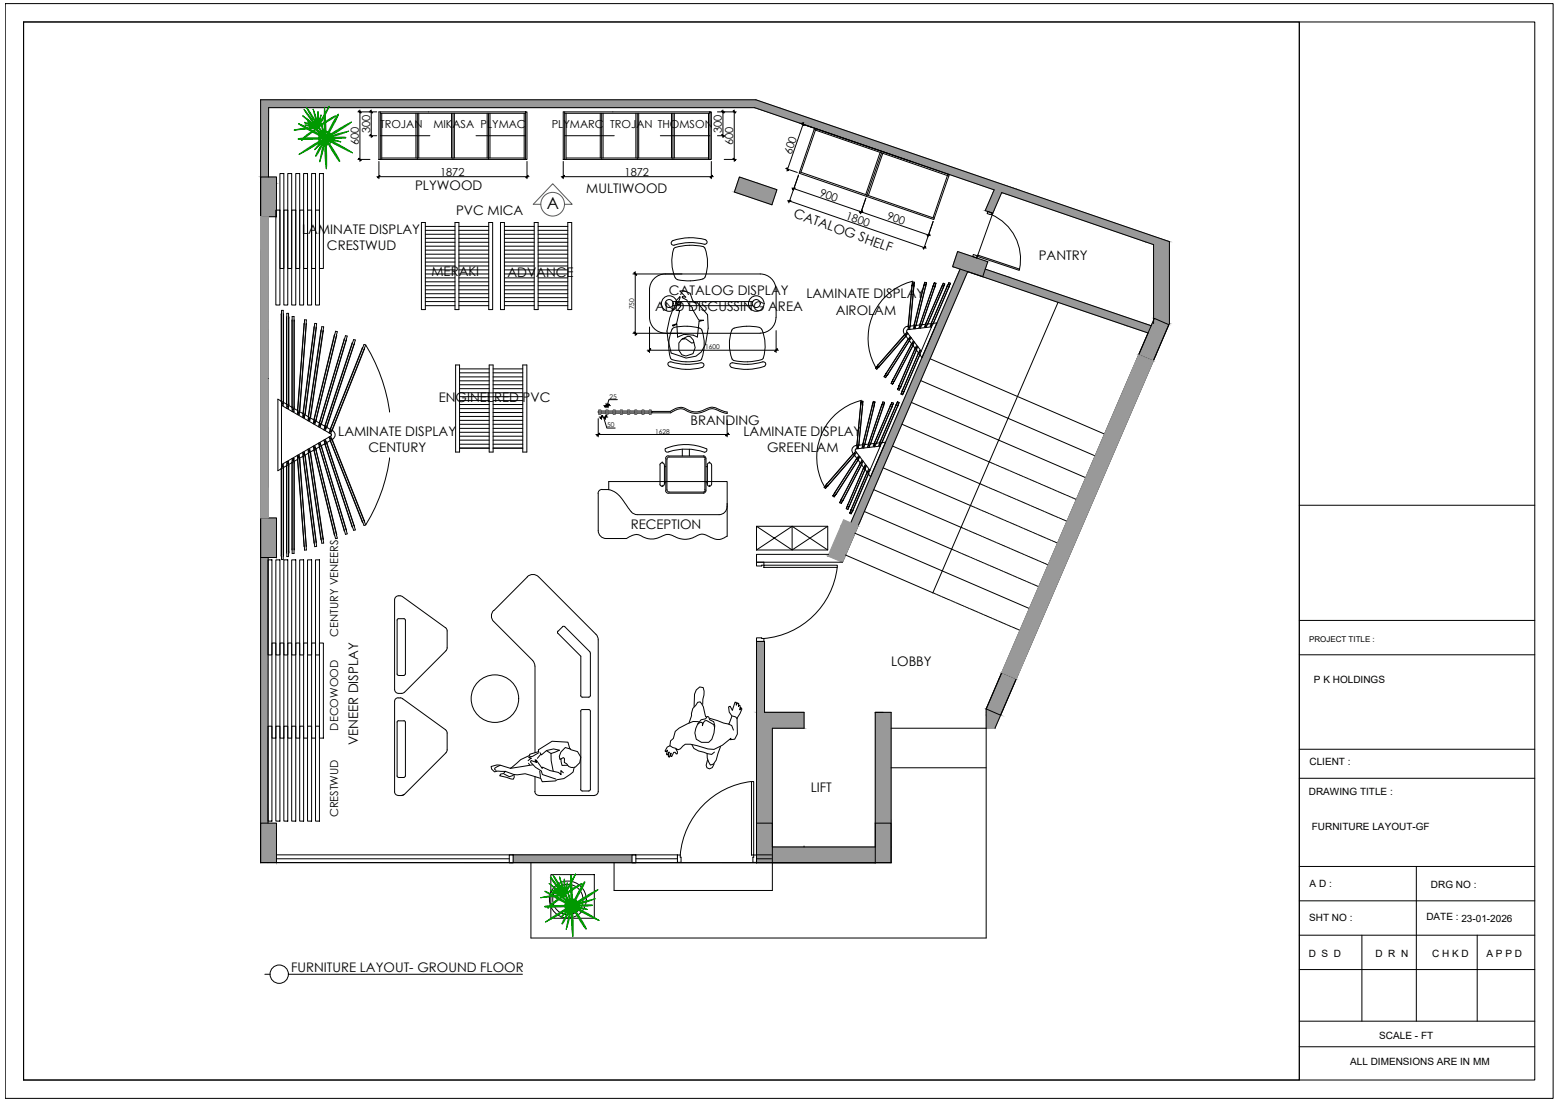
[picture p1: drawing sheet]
<svg xmlns="http://www.w3.org/2000/svg" width="420mm" height="297mm" viewBox="0 0 420 297" stroke-linecap="round" stroke-linejoin="round" font-family="sans-serif">
<defs><g id="words">
<text font-size="4.5" x="147.6" y="56.5">A</text>
<g font-size="3.6">
<text x="112" y="51.2">PLYWOOD</text>
<text x="158.2" y="52.2">MULTIWOOD</text>
<text x="123.1" y="58">PVC MICA</text>
<text x="213.9" y="58.7" transform="rotate(19 213.9 58.7)">CATALOG SHELF</text>
<text x="81.5" y="63.1">LAMINATE DISPLAY</text>
<text x="88.2" y="67.4">CRESTWUD</text>
<text x="280.3" y="70">PANTRY</text>
<text x="116.4" y="74.6">MERAKI</text>
<text x="136.9" y="74.6">ADVANCE</text>
<text x="176.8" y="83.8">AND DISCUSSING AREA</text>
<text x="180.5" y="79.5">CATALOG DISPLAY</text>
<text x="217.6" y="80.5">LAMINATE DISPLAY</text>
<text x="225.6" y="84.9">AIROLAM</text>
<text x="118.4" y="108.6">ENGINEERED PVC</text>
<text x="91.3" y="117.7">LAMINATE DISPLAY</text>
<text x="186.3" y="114.7">BRANDING</text>
<text x="200.6" y="117.7">LAMINATE DISPLAY</text>
<text x="99.5" y="122">CENTURY</text>
<text x="207" y="122">GREENLAM</text>
<text x="170.2" y="142.8">RECEPTION</text>
<text x="240.5" y="179.6">LOBBY</text>
<text x="96.7" y="201.1" transform="rotate(-90 96.7 201.1)">VENEER DISPLAY</text>
<text x="218.8" y="213.6">LIFT</text>
<text x="78.5" y="262.1">FURNITURE LAYOUT- GROUND FLOOR</text>
</g>
<g font-size="3">
<text x="99.9" y="35.9" transform="rotate(-90 99.9 35.9)">300</text>
<text x="102.5" y="34.6">TROJAN</text>
<text x="116.9" y="34.6">MIKASA PLYMAC</text>
<text x="148.9" y="34.6">PLYMARC</text>
<text x="164.6" y="34.6">TROJAN THOMSON</text>
<text x="194.8" y="35.9" transform="rotate(-90 194.8 35.9)">300</text>
<text x="96.8" y="39.1" transform="rotate(-90 96.8 39.1)">600</text>
<text x="197.8" y="39.1" transform="rotate(-90 197.8 39.1)">600</text>
<text x="213.5" y="41.9" transform="rotate(-71 213.5 41.9)">600</text>
<text x="118.8" y="47.4">1872</text>
<text x="168.5" y="47.4">1872</text>
<text x="221" y="52.9" transform="rotate(19 221 52.9)">900</text>
<text x="228.1" y="59.1" transform="rotate(19 228.1 59.1)">1800</text>
<text x="239.2" y="59.2" transform="rotate(19 239.2 59.2)">900</text>
<text x="91.3" y="171.7" transform="rotate(-90 91.3 171.7)">CENTURY VENEERS</text>
<text x="91.3" y="197.1" transform="rotate(-90 91.3 197.1)">DECOWOOD</text>
<text x="91.3" y="220.5" transform="rotate(-90 91.3 220.5)">CRESTWUD</text>
</g>
<g font-size="2.7">
<text x="354.6" y="184.1">P K HOLDINGS</text>
<text x="353.4" y="206.3">CLIENT :</text>
<text x="353.2" y="214.4">DRAWING TITLE :</text>
<text x="354" y="223.9">FURNITURE LAYOUT-GF</text>
<text x="353.4" y="239.4">A D :</text>
<text x="386.1" y="239.5">DRG NO :</text>
<text x="353.3" y="248.4">SHT NO :</text>
<text x="384.9" y="248.3">DATE : 23-01-2026</text>
<text x="353.2" y="258.1">D S D</text>
<text x="371.2" y="258.1">D R N</text>
<text x="386.4" y="258.1">C H K D</text>
<text x="401.1" y="258.1">A P P D</text>
<text x="372.2" y="280.2">SCALE - FT</text>
<text x="364.3" y="287.4">ALL DIMENSIONS ARE IN MM</text>
</g>
<text font-size="2.2" x="353.2" y="173.3">PROJECT TITLE :</text>
<g font-size="1.8">
<text x="171.2" y="83.4" transform="rotate(-90 171.2 83.4)">750</text>
<text x="190.3" y="94.2">1600</text>
<text x="164.5" y="107.5">25</text>
<text x="163.9" y="115.2">50</text>
<text x="176.8" y="117">1628</text>
</g>
</g></defs>
<!-- layer: HATCH -->
<g fill="#999" stroke="#999" stroke-width=".27">
<path d="M268 51.9h2.3l-2.1 4.9z"/>
<path d="M311.3 85.9h.2l-.2 .5z"/>
<path d="M311.5 85.9h4.1v1.4z"/>
<path d="M199.5 47.8l4.9 1.6h-5.4z"/>
<path d="M198.4 51.2h11.2l-.2 .6z"/>
<path d="M258.4 67.9l8.1 2.7h-9z"/>
<path d="M311.5 85.9l3.9 1.7h-4.6z"/>
<path d="M310.8 87.6h4.6l-3.5 8.1z"/>
<path d="M270.3 181.4l3.9 1.7h-4.6z"/>
<path d="M269.6 183.1h4.6l-3.5 8.2z"/>
<path d="M70.3 222.1h4.3v10.6z"/>
<path d="M236.2 228.5h4.3v4.2z"/>
<path d="M138.5 230.6h32z"/>
<path d="M138.5 230.6h32v2.1z"/>
<path d="M266.1 191.3l2.2 .9h-2.2z"/>
<path d="M236.2 192.2h4.3z"/>
<path d="M266.1 193h3.9l-1.5 3.5z"/>
<path d="M208.4 196.5h8.6z"/>
<path d="M208.4 228.5h27.8z"/>
<path d="M208.4 228.5h27.8v4.3z"/>
<path d="M265.9 72.6l1.9 .7h-2.1z"/>
<path d="M265.2 74.6h6.6l38.9 13.3z"/>
<path d="M258.8 73.3h2.3l-29.2 67.8z"/>
<path d="M227.6 140.2l3.9 1.7h-4.6z"/>
<path d="M226.9 141.9h4.6l-3.4 8.1z"/>
<path d="M307.3 95.7l3.9 1.7h-4.7z"/>
<path d="M306.5 97.4h4.7l-36.2 84z"/>
<path d="M70.3 26.9l139.9 2.1-6.2-2.1zM70.3 26.9l139.9 2.1h-139.9z"/>
<path d="M70.3 29l2.1 18.8 .1-18.8zM70.3 29l2.1 18.8h-2.1z"/>
<path d="M203.6 29l71.3 22.2-64.7-22.2zM203.6 29l71.3 22.2h-6.6z"/>
<path d="M268.3 51.2l8.6 .7-2-.7zM268.3 51.2l8.6 .7h-8.9z"/>
<path d="M268 51.9l-2.1 4.9h2.3zM265.9 56.8h2.3l-.3 .7z"/>
<path d="M270.3 51.9l45.3 13.3-38.7-13.3zM270.3 51.9l45.3 13.3h-6.6z"/>
<path d="M309 65.2l6.6 .8v-.8zM309 65.2l6.6 .8h-4.3z"/>
<path d="M311.3 66l4.3 19.9v-19.9zM311.3 66l4.3 19.9h-4.3z"/>
<path d="M311.5 85.9l3.2 1.4h.9zM314.7 87.3h.9l-.2 .3z"/>
<path d="M70.3 47.8l4.3 1.6v-1.6zM70.3 47.8l4.3 1.6h-4.3z"/>
<path d="M199 49.4l10.6 1.8-5.2-1.8zM199 49.4l10.6 1.8h-11.2z"/>
<path d="M198.4 51.2l-.2 .6h11.2zM198.2 51.8h11.2l-1.1 3.4z"/>
<path d="M70.3 49.4l4.3 9.1v-9.1zM70.3 49.4l4.3 9.1h-4.3z"/>
<path d="M257.5 70.6l8.6 1.3 .4-1.3zM257.5 70.6l8.6 1.3h-9z"/>
<path d="M257.1 71.9l8.6 1.4 .4-1.4zM257.1 71.9l8.6 1.4h-4.7z"/>
<path d="M261.1 73.3l4.1 1.3 .5-1.3zM261.1 73.3l4.1 1.3z"/>
<path d="M310.8 87.6l-3.5 8.1h4.6zM307.3 95.7h4.6l-.7 1.7z"/>
<path d="M70.3 139.7l4.3 10.7v-10.7zM70.3 139.7l4.3 10.7h-4.3z"/>
<path d="M269.6 183.1l-3.5 8.2h4.6zM266.1 191.3h4.6l-.7 1.7z"/>
<path d="M236.2 222.1l4.3 6.4v-6.4zM236.2 222.1l4.3 6.4h-4.3z"/>
<path d="M70.3 232.7h4.3zM70.3 222.1l4.3 10.6h-4.3z"/>
<path d="M236.2 232.7h4.3zM236.2 228.5l4.3 4.2h-4.3z"/>
<path d="M204.1 222.1l4.3 10.7v-10.7zM204.1 222.1l4.3 10.7h-4.3z"/>
<path d="M70.3 150.4l2 71.7 .1-71.7zM70.3 150.4l2 71.7h-2z"/>
<path d="M138.5 232.7h32zM138.5 230.6l32 2.1h-32z"/>
<path d="M266.1 192.2l3.9 .8-1.7-.8zM266.1 192.2l3.9 .8h-3.9z"/>
<path d="M266.1 196.5h2.4zM266.1 193l2.4 3.5h-2.4z"/>
<path d="M236.2 192.2l4.3 29.9v-29.9zM236.2 192.2l4.3 29.9h-4.3z"/>
<path d="M204.1 173.1l2.2 19.1v-19.1zM204.1 173.1l2.2 19.1h-2.2z"/>
<path d="M204.1 192.2h12.9zM204.1 192.2h12.9z"/>
<path d="M204.1 192.2l12.9 4.3v-4.3zM204.1 192.2l12.9 4.3h-12.9z"/>
<path d="M204.1 196.5h4.3zM204.1 196.5h4.3z"/>
<path d="M204.1 196.5l4.3 25.6v-25.6zM204.1 196.5l4.3 25.6h-4.3z"/>
<path d="M208.4 232.8h27.8zM208.4 228.5l27.8 4.3h-27.8z"/>
<path d="M259.1 72.6l2 .7zM259.1 72.6l2 .7h-2.3z"/>
<path d="M265.7 73.3l6.1 1.3-4-1.3zM265.7 73.3l6.1 1.3h-6.6z"/>
<path d="M265.2 74.6l38.8 13.3h6.7zM304 87.9h6.7l-.9 1.9z"/>
<path d="M258.8 73.3l-29.2 67.8h2.3zM229.6 141.1h2.3l-.4 .8z"/>
<path d="M226.9 141.9l-3.5 8.1h4.7zM223.4 150h4.7l-.8 1.7z"/>
<path d="M70.3 58.5l2.1 81.2v-81.2zM70.3 58.5l2.1 81.2h-2.1z"/>
<path d="M306.5 97.4l-36.2 84h4.7zM270.3 181.4h4.7l-.8 1.7z"/>
</g>
<!-- layer: WALL -->
<g fill="none" stroke="#000" stroke-width=".27">
<path d="M70.3 47.8h4.3v10.7h-4.3zM72.4 47.8l.1-18.8h131.1l64.7 22.2-2.4 5.6 2 .7 2.4-5.6 41 14.1v21.3M72.4 58.5v81.2M199.5 47.8l10.1 3.4-1.3 4-10.1-3.4zM258.4 67.9l8.1 2.7-1.3 4-8.1-2.7zM259.1 72.6l-29.5 68.5M265.9 72.6l44.8 15.3M311.5 85.9l3.9 1.7-4.2 9.8-3.9-1.7zM72.4 102.1h.1M70.3 139.7h4.3v10.7h-4.3zM72.4 150.4l-.1 71.7M223.6 149.6h-19.5v2.1h23.2l33.8-78.4 48.7 16.5-43.7 101.5"/>
<path d="M240.5 196.5h28l47.1-109.2v-22.1l-111.6-38.3h-133.7v205.9M266.1 191.3v61.8h-122.8v-20.3M270.3 181.4l3.9 1.7-4.2 9.9-3.9-1.7zM240.5 207.1h25.6M70.3 222.1h4.3v10.6h-4.3zM70.3 232.7h170.2M72.3 232.7h.1M74.6 232.7l129.5 .1M74.6 231.7h62.8M74.6 230.6h108.2v1.1h-11.2M165.7 232.7v7.5h42.7v-7.4h27.8M204.1 222.1h4.3v10.7h-4.3z"/>
<path d="M204.1 231.7h4.3M204.1 230.6h4.3M204.1 232.8v-59.7h2.2v19.1h10.7v4.3h-8.6v32h27.8v-36.3h4.3v40.6M217 228.5h.1M236.2 222.1h4.3v10.7h-4.3z"/>
</g>
<!-- layer: Layer1 -->
<g fill="none" stroke="#000" stroke-width=".27">
<path d="M251.1 96.8l47 20.3M285.5 81.6l-33.8 78.3M243.4 114.5l23.8 10.2M246 108.6l47 20.3M248.5 102.7l47.1 20.3M233.3 138l23.8 10.3M235.8 132.1l23.8 10.3M238.4 126.2l23.7 10.3M240.9 120.4l23.8 10.2M262.2 136.5l.3 .2M262.6 136.7l.2 .1M262.9 136.8l.3 .1"/>
<path d="M263.3 137l.2 .1M263.6 137.1l.2 .1M264 137.3l.2 .1M264.3 137.4l.2 .1M264.6 137.6l.3 .1M264.8 130.6l.2 .2M265 137.7l.2 .1M265.1 130.8l.3 .1M265.3 137.9l.3 .1M265.4 130.9l.3 .2M265.7 138l.2 .1M265.8 131.1l.2 .1"/>
<path d="M266 138.2l.2 .1M266.2 131.2l.2 .2M266.3 138.3l.3 .1M266.5 131.4l.2 .1M266.7 138.5l.2 .1M266.8 131.5l.3 .2M267.1 138.6l.2 .1M267.2 131.7l.2 .1M267.3 124.8l.3 .1M267.4 138.8l.2 .1M267.5 131.8l.2 .2M267.6 124.9l.3 .1"/>
<path d="M267.7 138.9l.2 .1M267.9 132l.2 .1M268 125.1l.2 .1M268.1 139.1h.2M268.2 132.1l.2 .1M268.4 125.2l.2 .1M268.4 139.2l.2 .1M268.5 132.3l.3 .1M268.7 125.3l.2 .2M268.7 139.4h.3M268.9 132.4l.2 .1M269 125.5l.3 .1"/>
<path d="M269.1 139.5l.2 .1M269.2 132.6l.3 .1M269.4 125.6l.2 .2M269.4 139.7h.3M269.6 132.7l.2 .1M269.7 125.8l.2 .1M269.8 139.8l.2 .1M269.9 132.9l.2 .1M270.1 125.9l.2 .2M270.1 140h.3M270.3 133l.2 .1M270.4 126.1l.2 .1"/>
<path d="M270.6 133.2l.2 .1M270.7 126.2l.3 .1M270.9 133.3l.3 .1M271.1 126.4l.2 .1M271.3 133.5l.2 .1M271.4 126.5l.3 .1M271.6 133.6l.3 .1M271.8 126.7l.2 .1M272 133.8l.2 .1M272.1 126.8l.2 .1M272.3 133.9l.3 .1M272.5 127l.2 .1"/>
<path d="M272.6 134.1l.3 .1M272.8 127.1l.2 .1M273 134.2l.2 .1M273.1 127.3l.3 .1M273.4 134.4l.2 .1M273.5 127.4l.2 .1M273.7 134.5l.2 .1M273.8 127.6l.2 .1M274 134.7h.2M274.2 127.7l.2 .1M274.4 134.8l.2 .1M274.5 127.9l.3 .1"/>
<path d="M274.7 134.9l.2 .1M274.8 128l.3 .1M275.1 135.1l.2 .1M275.2 128.2l.2 .1M275.4 135.2l.2 .1M275.5 128.3l.3 .1M275.7 135.4l.3 .1M275.9 128.5l.2 .1M276.1 135.5l.2 .1M276.2 128.6l.3 .1M276.4 135.7l.3 .1M276.6 128.8l.2 .1"/>
<path d="M276.7 135.8l.3 .1M276.9 128.9l.2 .1M277.1 136l.2 .1M277.3 129l.2 .2M277.5 136.1l.2 .1M277.6 129.2l.2 .1M277.8 136.3l.2 .1M277.9 129.3l.2 .2M278.1 136.4l.3 .1M278.3 129.5l.2 .1M278.5 136.6l.2 .1M278.6 129.6l.3 .2"/>
<path d="M278.8 136.7l.2 .1M278.9 129.8l.3 .1M279.2 136.9h.2M279.3 129.9l.2 .1M279.5 137l.3 .1M279.7 130.1l.2 .1M279.8 137.2h.3M280 130.2l.2 .1M280.2 137.3l.2 .1M280.3 130.4l.3 .1M280.5 137.5h.3M280.7 130.5l.2 .1"/>
<path d="M280.9 137.6l.2 .1M281 130.7l.2 .1M281.2 137.8h.2M281.4 130.8l.2 .1M281.6 137.9l.2 .1M281.7 131l.2 .1M281.9 138l.2 .1M282 131.1l.3 .1M282.3 138.2l.2 .1M282.4 131.3l.2 .1M282.6 138.3l.2 .1M282.7 131.4l.3 .1"/>
<path d="M282.9 138.5l.3 .1M283.1 131.6l.2 .1M283.3 138.6l.2 .1M283.4 131.7l.2 .1M283.6 138.8l.3 .1M283.8 131.9l.2 .1M283.9 138.9l.3 .1M284.1 132l.2 .1M284.3 139.1l.2 .1M284.5 132.2h.2M284.7 139.2l.2 .1M284.8 132.3l.2 .1"/>
<path d="M285 139.4l.2 .1M285.1 132.5h.2M285.3 139.5l.3 .1M285.5 132.6l.2 .1M285.7 139.7h.2M285.8 132.8h.3M286 139.8l.2 .1M286.1 132.9l.3 .1M286.4 140h.2M286.5 133.1h.2M286.8 133.2l.3 .1M287.2 133.4h.2"/>
<path d="M287.5 133.5l.3 .1M287.9 133.6l.2 .1M288.2 133.8l.2 .1M288.6 133.9l.2 .1M288.9 134.1l.2 .1M289.2 134.2l.2 .1M289.6 134.4l.2 .1M289.9 134.5l.3 .1M290.3 134.7l.2 .1M228.1 149.7l23.6 10.2M230.7 143.8l47.1 20.4M251.7 159.9l.3 .1"/>
<path d="M257.1 148.3l.3 .1M257.5 148.5h.2M257.9 148.6l.2 .1M258.2 148.8h.2M258.5 148.9l.3 .1M258.9 149.1h.2M259.2 149.2l.2 .1M259.6 149.4h.2M259.7 142.4l.2 .1M259.9 149.5l.3 .1M260.1 142.6l.2 .1M260.2 149.6l.3 .1"/>
<path d="M260.4 142.7l.2 .1M260.6 149.8l.2 .1M260.7 142.9l.3 .1M260.9 149.9l.3 .1M261.1 143l.2 .1M261.3 150.1l.2 .1M261.4 143.2l.2 .1M261.6 150.2l.2 .1M261.8 143.3l.2 .1M262 150.4l.2 .1M262.1 143.5l.2 .1M262.3 150.5l.2 .1"/>
<path d="M262.4 143.6l.3 .1M262.7 150.7h.2M262.8 143.8h.2M263 150.8l.2 .1M263.1 143.9l.3 .1M263.3 151h.2M263.5 144.1h.2M263.7 151.1l.2 .1M263.8 144.2l.2 .1M264 151.3h.3M264.2 144.4h.2M264.3 151.4l.3 .1"/>
<path d="M264.5 144.5l.2 .1M264.7 151.6h.2M264.9 144.7h.2M265.1 151.7l.2 .1M265.2 144.8l.2 .1M265.4 151.8l.2 .1M265.5 144.9l.2 .1M265.7 152l.3 .1M265.9 145.1l.2 .1M266.1 152.1l.2 .1M266.2 145.2l.3 .1M266.4 152.3l.2 .1"/>
<path d="M266.5 145.4l.3 .1M266.8 152.4l.2 .1M266.9 145.5l.2 .1M267.1 152.6l.2 .1M267.2 145.7l.3 .1M267.4 152.7l.3 .1M267.6 145.8l.2 .1M267.8 152.9l.2 .1M267.9 146l.3 .1M268.1 153l.3 .1M268.3 146.1l.2 .1M268.4 153.2l.3 .1"/>
<path d="M268.6 146.3h.2M268.8 153.3l.2 .1M269 146.4l.2 .1M269.2 153.5l.2 .1M269.3 146.6h.2M269.5 153.6l.2 .1M269.6 146.7l.2 .1M269.8 153.8l.3 .1M270 146.9h.2M270.2 153.9l.2 .1M270.3 147l.3 .1M270.5 140.1l.2 .1"/>
<path d="M270.5 154.1l.2 .1M270.7 147.2h.2M270.8 140.3h.2M270.9 154.2l.2 .1M271 147.3l.2 .1M271.2 140.4l.2 .1M271.2 154.3l.3 .2M271.3 147.4l.3 .1M271.5 140.5l.2 .1M271.5 154.5l.3 .1M271.7 147.6l.2 .1M271.8 140.7l.2 .1"/>
<path d="M271.9 154.6l.2 .2M272 147.7l.3 .1M272.2 140.8l.2 .1M272.2 154.8l.3 .1M272.4 147.9l.2 .1M272.5 141l.2 .1M272.6 154.9l.2 .2M272.7 148l.2 .1M272.9 141.1l.2 .1M272.9 155.1l.2 .1M273.1 148.2l.2 .1M273.2 141.3l.2 .1"/>
<path d="M273.3 155.2l.2 .2M273.4 148.3l.2 .1M273.5 141.4l.3 .1M273.6 155.4l.2 .1M273.7 148.5l.3 .1M273.9 141.6h.2M274 155.5l.2 .2M274.1 148.6l.2 .1M274.2 141.7l.3 .1M274.3 155.7l.2 .1M274.4 148.8l.3 .1M274.6 141.9h.2"/>
<path d="M274.6 155.8l.2 .2M274.8 148.9l.2 .1M274.9 142l.2 .1M275 156l.2 .1M275.1 149.1l.3 .1M275.3 142.2h.2M275.3 156.1l.3 .2M275.5 149.2l.2 .1M275.6 142.3l.2 .1M275.6 156.3l.3 .1M275.8 149.4l.2 .1M275.9 142.5h.3"/>
<path d="M276 156.4l.2 .1M276.2 149.5l.2 .1M276.3 142.6l.2 .1M276.4 156.6l.2 .1M276.5 149.6l.2 .2M276.6 142.7l.3 .1M276.7 156.7l.2 .1M276.8 149.8l.2 .1M277 142.9l.2 .1M277 156.9l.3 .1M277.2 149.9l.2 .2M277.3 143l.3 .1"/>
<path d="M277.4 157l.2 .1M277.5 150.1l.3 .1M277.6 143.2l.3 .1M277.7 157.2l.2 .1M277.8 150.2l.3 .2M278 143.3l.2 .1M278.1 157.3l.2 .1M278.2 150.4l.2 .1M278.4 143.5l.2 .1M278.4 157.5l.2 .1M278.5 150.5l.3 .2M278.7 143.6l.2 .1"/>
<path d="M278.7 157.6l.3 .1M278.9 150.7l.2 .1M279 143.8l.2 .1M279.1 157.8l.2 .1M279.2 150.8l.3 .2M279.4 143.9l.2 .1M279.4 157.9l.3 .1M279.6 151l.2 .1M279.7 144.1l.2 .1M279.8 158.1l.2 .1M279.9 151.1l.2 .2M280 144.2l.3 .1"/>
<path d="M280.1 158.2l.2 .1M280.3 151.3l.2 .1M280.4 144.4l.2 .1M280.6 151.4l.2 .1M280.7 144.5l.3 .1M280.9 151.6l.2 .1M281.1 144.7l.2 .1M281.3 151.7l.2 .1M281.4 144.8l.3 .1M281.6 151.9l.3 .1M281.8 144.9l.2 .2M282 152l.2 .1"/>
<path d="M282.1 145.1l.2 .1M282.3 152.2l.2 .1M282.5 145.2l.2 .2M282.6 152.3l.3 .1M282.8 145.4l.2 .1M283.1 145.5l.3 .1M283.5 145.7l.2 .1M283.8 145.8l.2 .1M284.2 146l.2 .1M284.5 146.1l.2 .1M284.8 146.3l.3 .1M285.2 146.4l.2 .2"/>
<path d="M286.7 140.1l.2 .1M287 140.3h.3M287.4 140.4l.2 .1M287.7 140.5l.3 .2M252.1 160.1l.2 .1M252.4 160.2l.3 .1M252.8 160.4l.2 .1M253.1 160.5l.2 .1M253.5 160.7l.2 .1M253.8 160.8l.2 .1M254.1 161l.3 .1M254.5 161.1l.2 .1"/>
<path d="M254.8 161.2l.3 .2M255.2 161.4l.2 .1M255.5 161.5l.2 .2M255.9 161.7l.2 .1M256.2 161.8l.2 .1M256.6 162l.2 .1M256.9 162.1l.2 .1M257.2 162.3l.2 .1M257.6 162.4l.2 .1M257.9 162.6l.2 .1M258.2 162.7l.3 .1M258.6 162.9l.2 .1"/>
<path d="M258.9 163l.3 .1M259.3 163.2l.2 .1M259.6 163.3l.3 .1M260 163.5l.2 .1M260.3 163.6l.2 .1M260.7 163.8l.2 .1M261 163.9l.2 .1M261.3 164.1l.2 .1M261.7 164.2l.2 .1M262 164.3l.3 .2M262.4 164.5l.2 .1M262.7 164.6l.2 .2"/>
<path d="M263 164.8l.3 .1M263.4 164.9l.2 .2M263.8 165.1l.2 .1M264.1 165.2l.2 .2M264.4 165.4l.2 .1M264.8 165.5l.2 .2M265.1 165.7l.2 .1M265.4 165.8l.3 .1M265.8 166l.2 .1M266.1 166.1l.3 .1M266.5 166.3l.2 .1M266.8 166.4l.3 .1"/>
<path d="M267.2 166.6l.2 .1M267.5 166.7l.2 .1M267.9 166.9l.2 .1M268.2 167l.2 .1M268.5 167.2l.2 .1M268.9 167.3l.2 .1M269.2 167.5l.2 .1M269.6 167.6l.2 .1M269.9 167.8l.2 .1M270.2 167.9l.3 .1M270.6 168.1h.2M270.9 168.2l.3 .1"/>
<path d="M271.3 168.4h.2M271.6 168.5l.2 .1M272 168.7h.2M272.3 168.8l.2 .1M272.6 169h.3M273 169.1l.2 .1M273.3 169.2l.3 .1M273.7 169.4l.2 .1M274 169.5l.2 .1M274.3 169.7l.3 .1M274.7 169.8l.2 .1M275.1 170l.2 .1"/>
</g>
<!-- layer: HATCH -->
<g fill="none" stroke="#000" stroke-width=".27">
<path d="M183.5 78.5l.9-.1 1.8 .7 .7 1.8 .5 .8 .2-.2 .2 .3 .3-.2 2.8 3.3 .2 3.7-.7 4.3a4.9 4.9 0 0 1-7.5 2.9l-1.8-.5-.8-3.6-.3-2.4 .7-3.5 .9-2.4 .2 .1 .8-2.5 .9-1-.7 2.3 .6-.2 .1-.6 .3 .1-.2 1.2-.8 1h.6l-.8 3.6-1.1 .3 .1 .3 1-.6 .3 3.6a4.6 4.6 0 0 1 5.3-.1l.5-4.2 1.2-.3h-1.3l-1.8-3.1 .1-.2-.8-.6-.8-1.6-1.2-.6v-.3l1 .2zM182.3 81.7h1M184.2 91.4l1.4-.7 .7 .1 .8 .9 .5 2.1-.6 1.6-1.9 .7-1.1-.4-.8-1.2v-2l.8-1 1.1-.1 1.6 1.2 .5-.2M188.3 195.4l.6-.5h.5l.1 .9 .7-1.3 .5-.1 1.9 1.1 .2 .7M189.2 194.2l1.2-.3 .6-.6 .3 .2 .1 .6 1.2 .6 .3 1.1-.2 1.9-.6 1.8-.9 .8h-1.9l-1.4-.9a4.8 4.8 0 0 1 1.3-5.2zM189.6 190l.4-3.5-.2-1-1-.2-.9 .8-.5 1.2-.1 3.4M190.6 193.4l-.2-.1-.6-2.6-.9-1.3-.6 .1-.5 .8a4.4 4.4 0 0 0-1.3 3.2l-.6 1.5M191.5 193.8l5.2 1.6 .8-2.2-.7-1.1-.2-1.4 .4-.2 .6 1.1 .7-2.2 .4 .1v.7l.3-.6 .4 .2-.1 .8 .1-.4 .3 .2v1.1l.2-.6 .3 .4-1.3 2.5 .1 4.2-.7 1.4-1.2 .2 .1-.4-2.2 1.8-2.3 1.2-1.7-.1-4.7-1.3h-1.4l-1.3 1.2-.6 .3-.7-.3 .5 .8v.6h-.3l-.3-.5-.4 .1-.5 1.1-.3-.1 .1-.8-.5 1.1-.2-.2 .2-1.2-.5 .8-.3-.2 .3-1.1-.5 .4-.1-.2 .6-1.1 .7-.3 .1-1.3 .8-.7 .5-1.9 1.1-.9 2.2-1.1 1.5-.7 1.5 .1M196.7 195.4l.8 .3 .4 1.3M197.6 193.2l.9 .2 .4 .5M180.8 201.2l1.5 .7M186.7 201l.6 .9 1.2 .7 3.5 .9 .8-.6"/>
<path d="M190.9 205l-.3 1.5 .2 .6 .6 .3 .8-.3 .5-1M194.5 201.4l-1.2 3.7-.8 1-.8 .3-.8-1.9-.1-1.2M148.6 236h11.8v11.7h-11.8z"/>
</g>
<!-- layer: GT -->
<path d="M137.4 230.6h1.1v2.2h-1.1zM170.5 230.6h1.1v2.2h-1.1z" fill="none" stroke="#000" stroke-width=".27"/>
<!-- layer: 0.20 -->
<path d="M266.5 57.1l1.2 .3-.2 .5-1.1-.3zM262.7 68.7l1.1 .5-.2 .4-1.1-.4zM263.9 68.8l11.2 3.8v.3l-11.3-3.7zM204.1 151.7h2v.8h-.6v.2h-1.4zM206.1 152.5h19.8v.6h-19.8zM204.1 172.1l2 .2v.8h-2zM202.8 210.9h.6v19.8h-.6zM182.8 230.7h.8v.6h.2v1.4h-1zM203.4 230.7h.7v2h-.9v-1.4h.2z" fill="none" stroke="#000" stroke-width=".27"/>
<!-- layer: hatch w -->
<path d="M267.5 57.9a13.1 13.1 0 0 1 7.6 14.7M225.9 153.1a21.8 21.8 0 0 1-19.8 19.2M202.8 210.8a21.8 21.8 0 0 0-19.2 19.8" fill="none" stroke="#000" stroke-width=".27"/>
<g fill="none" stroke="#000" stroke-width=".27">
<path d="M102.6 30.2v12.8h-.4h39.6M102.6 36.6h13.4M102.6 30.6h39.2M103 30.6v12.4M112.2 30.6v12M112.6 30.6v12.4M113 30.6v12M121.8 30.6v12M122.2 30.6v12.4M122.6 30.6v12M128.5 36.6h13.3M131.5 30.6v12"/>
<path d="M131.8 30.6v12.4M132.2 30.6v12M141.4 30.6v12.4M141.8 30.2v12.8h.4v-12.8h-40v12.8M152.4 30.2v12.8h-.4h39.6M152.4 36.6h13.3M152.4 30.6h39.2M152.8 30.6v12.4M162 30.6v12M162.4 30.6v12.4M162.7 30.6v12M171.6 30.6v12"/>
<path d="M172 30.6v12.4M172.4 30.6v12M178.2 36.6h13.4M181.2 30.6v12M181.6 30.6v12.4M182 30.6v12M191.2 30.6v12.4M191.6 30.2v12.8h.4v-12.8h-40v12.8M215.8 33.2l40.4 13.9-4.2 12.1-36.3-12.5 4.1-12.1M219.7 35l36.3 12.5M220.2 34.7l-4.1 11.8M74.4 56.7h1.1v25.6h-1.1z"/>
<path d="M75.5 46.8h1.1v25.6h-1.1zM76.6 56.7h1.1v25.6h-1.1zM77.7 46.8h1v25.6h-1zM78.7 56.7h1.1v25.6h-1.1zM79.8 46.8h1.1v25.6h-1.1zM80.9 56.7h1v25.6h-1zM81.9 46.8h1.1v25.6h-1.1zM83 56.7h1.1v25.6h-1.1zM84.1 46.8h1v25.6h-1zM85.1 56.7h1.1v25.6h-1.1zM86.2 46.8h1.1v25.6h-1.1zM103 42.6h38.4"/>
<path d="M152.8 42.6h38.4M215.8 46.4l36.3 12.5M237.5 41.1l-3.9 11.4M237.9 41.2l-4.1 11.8M238.2 41.4l-3.9 11.3M255.8 47l-4 11.8M267.9 57.5l-4.3 12.1M113.7 60h1.1v23.5h-1.1zM114.8 65.4h8M114.8 66.4h8M114.8 67.5h8M114.8 68.6h8"/>
<path d="M114.8 69.6h8M114.8 70.7h8M114.8 71.8h8M114.8 72.8h8M114.8 73.9h8M114.8 75h8M114.8 76h8M114.8 77.1h8M114.8 78.2h8M114.8 79.2h8M114.8 61.1h8M114.8 62.1h8"/>
<path d="M114.8 63.2h8M114.8 64.3h8M122.8 60h1v23.5h-1zM123.8 65.4h8.1M123.8 66.4h8.1M123.8 67.5h8.1M123.8 68.6h8.1M123.8 69.6h8.1M123.8 70.7h8.1M123.8 71.8h8.1M123.8 72.8h8.1M123.8 73.9h8.1"/>
<path d="M123.8 75h8.1M123.8 76h8.1M123.8 77.1h8.1M123.8 78.2h8.1M123.8 79.2h8.1M123.8 61.1h8.1M123.8 62.1h8.1M123.8 63.2h8.1M123.8 64.3h8.1M131.9 60h1v23.5h-1zM135.1 60h1v23.5h-1zM136.1 65.4h8.1"/>
<path d="M136.1 66.4h8.1M136.1 67.5h8.1M136.1 68.6h8.1M136.1 69.6h8.1M136.1 70.7h8.1M136.1 71.8h8.1M136.1 72.8h8.1M136.1 73.9h8.1M136.1 75h8.1M136.1 76h8.1M136.1 77.1h8.1M136.1 78.2h8.1"/>
<path d="M136.1 79.2h8.1M136.1 61.1h8.1M136.1 62.1h8.1M136.1 63.2h8.1M136.1 64.3h8.1M144.2 60h1v23.5h-1zM145.2 65.4h8M145.2 66.4h8M145.2 67.5h8M145.2 68.6h8M145.2 69.6h8M145.2 70.7h8"/>
<path d="M145.2 71.8h8M145.2 72.8h8M145.2 73.9h8M145.2 75h8M145.2 76h8M145.2 77.1h8M145.2 78.2h8M145.2 79.2h8M145.2 61.1h8M145.2 62.1h8M145.2 63.2h8M145.2 64.3h8"/>
<path d="M153.2 60h1.1v23.5h-1.1zM246.1 76.9l.1-.8-1.1 11.6M246.1 77.1v-.2l-1 10.8M246.2 76.1h.5M246.3 75.9a15.9 15.9 0 0 0-10 23.2M246.6 77l.1-.9-1 11.7M246.6 77v.2M246.6 77l-.9 10.8M249.3 77l.2-.8-2.8 11.3M249.3 77.2v-.2l-2.6 10.5M249.5 76.2h.5M249.8 77.1l.2-.9-2.8 11.5"/>
<path d="M249.8 77.1l-.1 .2M249.8 77.1l-2.6 10.6M251.8 77.3v-.2l-3.5 10.2M251.8 77.1h.1M251.9 77.1l.3-.9-3.9 11.1M252.2 76.2l.4 .2M252.3 77.3l.3-.9-3.8 11.1M252.3 77.3h.1M252.3 77.3l-.1 .1M252.3 77.3l-3.5 10.2M254.1 77.4v-.2l-4.2 10M254.1 77.2l.5-.8-4.7 10.8"/>
<path d="M254.6 76.4l.3 .2M254.6 77.4l.3-.8-4.6 10.7M254.6 77.4l-.1 .2M254.6 77.4l-4.2 10M255.6 77.3l.1-.3-4.3 10M255.7 77l.4-.8-4.7 10.8M256.1 76.2l.4 .2M256.1 77.2l.4-.8-4.6 10.8M256.1 77.2l.1 .1M256.2 77.3l-.2 .1M256.2 77.3l-4.3 9.9M75.9 84.9v23.3"/>
<path d="M76.5 84.9v23.3M77.3 85.8v23.2M77.4 84.5h.5v1v24.7h-.5l-.1-1zM77.9 85.8v23.2M78.8 86.6v23.2M78.8 85.4h.5l.1 1-.1 24.6h-.5v-.9zM79.4 86.6v23.2M82.1 87.5l-1.8 23.1M82.6 87.5l.1-1.2h-.5l-1.9 24.3M82.6 87.5l-1.7 23.2M84.7 88.4l-2.9 23.1M85.3 88.3l.1-1-.5-.1-3.1 24.3"/>
<path d="M85.3 88.3h.1M85.4 88.5l-3 23M85.4 88.3v.2M86.6 89.3l-3.4 23M87.2 89.4l.1-1.2-.5-.1-3.6 24.2M87.2 89.4l-3.4 23M90.2 90.5l-5.5 22.6M90.8 90.7l.2-1.2-.4-.1-5.9 23.7M90.8 90.7l-5.5 22.5M92.9 91.7l-6.7 22.2M93.4 91.8l.3-1.1-.5-.1-7 23.3M93.4 91.8l-6.6 22.3"/>
<path d="M95 92.7l-7.3 22.1M95.5 92.9l-7.2 22.1M95.5 92.9h.1M95.6 92.9l.3-1.2-.5-.1-7.7 23.2M95.6 92.9l-7.3 22.1M97.7 94l-8.5 21.6M98.3 94.2l-8.5 21.6M98.7 93.1l-.5-.2-.4 .9-8.6 21.8M98.7 93.1a45.8 45.8 0 0 1 6.4 18.1M98.7 93.1l-.4 1.1M114.8 80.3h8M114.8 81.4h8"/>
<path d="M114.8 82.5h8M123 98.5h1v23.5h-1zM123.8 80.3h8.1M123.8 81.4h8.1M123.8 82.5h8.1M124 99.5h8M132 98.5h1.1v23.5h-1.1zM133.1 99.5h8M136.1 80.3h8.1M136.1 81.4h8.1M136.1 82.5h8.1M141.1 98.5h1.1v23.5h-1.1z"/>
<path d="M145.2 80.3h8M145.2 81.4h8M145.2 82.5h8M179.5 89.9a4.3 4.3 0 0 1-4.2-4.3v-7.4a4.3 4.3 0 0 1 4.2-4.3h25.6a4.3 4.3 0 0 1 4.3 4.3v7.4a4.3 4.3 0 0 1-4.3 4.3M179.5 89.9h25.7M181.5 81.4h21.7M181.5 82.5h21.7M236.2 99.3l.4 .3M236.9 98.5h.1M237.3 98.8l-.1 .2M243.9 90.5l-7.7 8.8 .6-.7M243.9 90.5l-7.1 8.1 .1-.1"/>
<path d="M243.9 90.5l.8-.8 .3 .3-.6 .8M244.4 90.8l-7.8 8.8 .6-.6M244.4 90.8l-7.2 8.2M244.7 89.5l3.9 5.2M244.7 88.1a1.29 1.29 0 0 0-.5 2.1M244.7 89.4l.2-.5 6.5-.7-2.8 6.5M244.7 88.1l8.1-1-4 9.4-4.6-6.2M244.9 91.8l-6.3 9.8 .4-.7M244.9 91.8l-5.9 9.1 .2-.1M245 91.6h.1M245 91.6l-.1 .2M245 91.6l.5-.7 .4 .2-.5 .8"/>
<path d="M245.1 87.9h.1M245.1 87.7v.2M245.3 92.1l-6.4 9.8 .6-.7M245.3 92.1l-5.8 9.1M245.4 91.9h.1M245.5 91.9l-.2 .2M245.7 87.8l-.2 1.1-.5-.1 .1-.9M245.8 93l-5.3 10.5 .3-.8M245.8 93l-5 9.7 .2-.2M245.8 93l.6-.9 .4 .2-.4 1M246.4 93.3l-5.6 10.4 .5-.8M246.4 93.3l-5.1 9.6"/>
<path d="M246.7 87.5l-.2 1.1 .4 .1 .3-.9M246.8 94.3l-4.6 10.8 .3-.8M246.8 94.3l-4.3 10 .2-.2M246.8 94.3l.5-1 .4 .2-.4 1M247.2 87.8h.1M247.2 94.5l-4.6 10.8 .4-.8M247.2 87.7v.1M247.2 94.5h.1M247.3 94.5l-4.3 10M247.7 95.5l-4.3 10 .1-.2M247.7 95.5h.1M247.7 95.5l-4.6 10.8 .3-.8"/>
<path d="M248.2 95.7l-4.6 10.8 .3-.8M248.2 95.7v.1M248.2 95.8l-4.3 9.9M248.3 87.3h.1M248.3 87.3l-.3 1.1 .4 .1 .4-1M248.6 94.7l-.4 1.1M248.6 94.7l-.4-.2-.5 1M249.9 87.2h.1M249.9 87.2l-.4 1 .4 .1 .5-.9M250.3 87.3l.1 .1M251.4 87l-.4 1 .4 .2 .5-1M75.9 108.2v-23.5l.1-1h.4l.1 24.7-.1 .9h-.4"/>
<path d="M75.9 108.2l.1 1.1M76 109.3l13.3 7.8 .2 .2-.2 .3-13.3 7.7zM80.3 110.6l-.1 1.2 .5 .1 .2-1.2M81.8 111.5l-.1 1.1 .4 .1 .3-1.2M83.2 112.3l-.1 1.2h.5l.2-1.1M84.7 113.1l-.2 1.2 .5 .1 .3-1.2M86.2 113.9l-.2 1.2 .4 .1 .4-1.1M87.7 119.9l7.7 23.2 .5-.1-.3-1.2M87.7 114.8l-.3 1.2 .4 .1 .4-1M87.7 119.9l7.3 22.1M88.2 115.1v.1M88.3 115l-.1 .2"/>
<path d="M88.3 119.7l7.2 22.1M88.3 119.7l-.5-1.1-.4 .2 .3 1.1M88.3 119.7l7.3 22.1M89.2 119.1l8.6 21.8 .4 .9 .5-.2M89.2 115.6l-.4 1.2 .5 .1 .5-1.1M89.2 119.1l8.5 21.6M89.8 118.9l8.5 21.6M89.8 118.9l-.5-1.1-.5 .1 .4 1.2M89.8 118.9l8.9 22.7M89.8 116.2a1.25 1.25 0 0 1 0 2.2M89.8 116.2l-14.8-8.5v19.3l14.8-8.6M124 101.7h8"/>
<path d="M124 102.7h8M124 103.8h8M124 104.9h8M124 106h8M124 107h8M124 108.1h8M124 109.1h8M124 110.2h8M124 111.3h8M124 112.4h8M124 113.4h8M124 114.5h8"/>
<path d="M124 115.6h8M124 116.6h8M124 117.7h8M124 118.7h8M124 119.8h8M124 100.6h8M133.1 101.7h8M133.1 102.7h8M133.1 103.8h8M133.1 104.9h8M133.1 106h8M133.1 107h8"/>
<path d="M133.1 108.1h8M133.1 109.1h8M133.1 110.2h8M133.1 111.3h8M133.1 112.4h8M133.1 113.4h8M133.1 114.5h8M133.1 115.6h8M133.1 116.6h8M133.1 117.7h8M133.1 118.7h8M133.1 119.8h8"/>
<path d="M133.1 100.6h8M161.6 110.7h.6v1h-.6zM162.3 110.9h1.1v.6h-1.1zM163.5 110.7h.6v1h-.6zM164.3 110.9h1v.6h-1zM165.5 110.7h.5v1h-.5zM166.2 110.9h1.1v.6h-1.1zM167.4 110.7h.6v1h-.6zM168.2 110.9h1v.6h-1zM169.4 110.7h.5v1h-.5zM170.1 110.9h1.1v.6h-1.1zM171.3 110.7h.5v1h-.5z"/>
<path d="M172.1 110.9h1v.6h-1zM173.3 110.7h.5v1h-.5zM174 110.9h1.1v.6h-1.1zM175.2 110.7h.5v1h-.5zM175.9 111h5a3.8 3.8 0 0 1 4.1-.8 5.4 5.4 0 0 0 6.1-.1l.9-.2 1 .1 3.2 1.2v.3l-1.7-.4a3.7 3.7 0 0 0-4.5-.1 5.8 5.8 0 0 1-5.8-.7l-1.3 .1-1.9 1h-5.1M231.2 119.9h.1M231.2 119.9v.2M231.8 119.9l-.2 1.1h-.4l.1-.9M232.3 109.1h.1M232.3 109.1l.1-.9-1.1 11.7M232.3 109.3v-.2l-1.1 10.8M232.4 108.2h.4"/>
<path d="M232.5 108a15.9 15.9 0 0 0-10 23.3M232.8 109.1v-.9l-1 11.7M232.8 109.1l-.1 .2M232.8 119.9h.1M232.8 109.1l-1 10.8M232.8 119.7v.2M233.4 119.8l-.3 1.1-.5-.2 .2-.8M234.5 119.5l-.4 1.1 .4 .1 .5-1M235.4 109.3v-.2l-2.6 10.6M235.4 109.1l.1 .1M235.5 109.2l.2-.9-2.9 11.4M235.7 108.3l.4 .1"/>
<path d="M236 109.3l.1-.9-2.7 11.4M236 109.3l-.1 .2M236 109.3l-2.6 10.5M236 119.3l-.4 1.1 .4 .1 .5-1M237.5 119.1l-.4 1 .4 .3 .6-1.1M237.9 109.2l.4-.8-3.8 11.1M237.9 109.5v-.3l-3.4 10.3M238.3 108.4l.4 .1M238.5 109.4l.2-.9-3.7 11.2M238.5 109.4l-.1 .2M238.5 109.4l-3.5 10.3M238.6 101.6l.3 .3"/>
<path d="M239.5 101v.2M240.2 109.6l.1-.3-4.3 10M240.2 109.6h.1M240.3 109.3l.4-.7-4.7 10.7M240.5 103.5l.3 .2M240.7 109.8h.1M240.7 108.6l.4 .2M240.8 109.6l.3-.8-4.6 10.7M240.8 109.6l-4.3 9.9M240.8 109.6l-.1 .2M241.4 102.7l-.1 .2M241.8 109.4v-.2l-4.3 9.9"/>
<path d="M241.8 109.2l.4-.8-4.7 10.7M242.2 105.1l.4 .2M242.2 108.4l.4 .2M242.3 109.4l.3-.8-4.5 10.7M242.3 109.4l-.1 .2M242.3 109.4l-4.2 9.9M243 104.3v.2M243.1 106.3l.5 .2M243.5 105.3h.1M244 105.5h.1M244 105.5l-.1 .2M75.9 126.5v23.3"/>
<path d="M76 125.3h.4l.1 1-.1 24.7h-.4l-.1-1zM76.5 126.5v23.3M77.3 125.7v23.2M77.4 124.5h.5v1v24.7h-.5l-.1-1zM77.9 125.7v23.2M78.8 124.9v23.2M78.8 123.7h.5l.1 .9-.1 24.7h-.5v-1zM79.4 124.9v23.2M80.3 124.1l1.9 24.3h.5l-.1-1.2M80.3 124.1l1.8 23.1M80.9 124l-.2-1.2-.5 .1 .1 1.2M80.9 124l1.7 23.2"/>
<path d="M81.8 123.2l3.1 24.3 .5-.1-.1-1M81.8 123.2l2.9 23.1M82.4 123.1l-.3-1.1h-.4l.1 1.2M82.4 123.1l3 23.1M83.2 122.4l3.6 24.2 .5-.1-.1-1.2M83.2 122.4l3.4 23M83.8 122.3l-.2-1.1h-.5l.1 1.2M83.8 122.3l3.4 23M84.7 121.6l5.9 23.7 .4-.1-.2-1.2M84.7 121.6l5.5 22.6M85.3 121.5l5.5 22.5M85.3 121.5l-.3-1.2-.5 .1 .2 1.2"/>
<path d="M86.2 120.8l7 23.4 .5-.2-.3-1.1M86.2 120.8l6.7 22.2M86.8 120.6l6.6 22.3M86.8 120.6l-.4-1.1-.4 .1 .2 1.2M105.1 123.5a45.3 45.3 0 0 1-6.4 18.1M124 120.9h8M133.1 120.9h8M161.4 133.1v10.1a2.14 2.14 0 0 0 2.2 2.1h5.5l1.8-.9 .9-.2 3 1.1 1.6 .1 3.3-1.2h.8l3 1.1 1.8 .2 1.4-.3 2.2-1 .7-.1 3.4 1.4h1.6l1.6-.8v-8.9M162.5 132a1.08 1.08 0 0 0-1.1 1.1M162.5 132.1h1.7l1.5 .5 1.4 1.1 1.1 1.4a11.7 11.7 0 0 0 3.1 3.6l.7 .2M164.3 132.1v-2.2h31.9v6.8M172 138.9h22.1"/>
<path d="M178.7 124.8l.5 .3 .1 .3M178.7 124.8l-.6 .4v5.4l.2 .4 .4 .2M178.7 131.2h.1M178.7 124.9h.1M179.3 130.6l-.3 .5-.3 .1M179.3 125.9h.4M179.3 130.3h.4M179.3 125.4v5.2M179.6 121a14.1 14.1 0 0 1 11 .1M179.6 121a.66 .66 0 0 0 .1 .8 .66 .66 0 0 0 .8 .1M180.3 123a.59 .59 0 0 0-.6 .7l-.1 8.7 .2 .5 .5 .2M180.3 123h9.5"/>
<path d="M180.5 121.9a15 15 0 0 1 9.6 .1M180.6 123.3l-.4 .2-.2 .5v8.1l.2 .5 .4 .2M180.7 123.3h9.1M184.1 121.2v1.8M186 121.2v1.8M189.8 123l.5 .2 .2 .4M189.8 123.3l.4 .2v.5M190.2 124l.1 8.2-.2 .4-9.4 .2M190.5 132.4l-.2 .5-.5 .2h-9.5M190.5 125.9h.4M190.5 130.3h.4M190.5 123.7v8.7"/>
<path d="M190.7 121v.7l-.6 .3M190.9 130.6a.57 .57 0 0 0 .5 .6 .57 .57 0 0 0 .6-.6M190.9 125.4a.57 .57 0 0 1 .5-.6 .57 .57 0 0 1 .6 .6M190.9 125.4v5.2M191.4 131.2h.1M191.4 124.9h.1M192 125.4v5.2M196.2 136.7a2.14 2.14 0 0 1-2.2 2.2M222.4 131.5l.3 .3M223.1 130.6h.1M223.4 130.9v.2M224.7 133.8l.4 .3"/>
<path d="M225.7 133.1v.3M226.6 135.6l.4 .2M227.5 134.8v.3M228.4 137.2l.4 .3M229.2 136.4h.1M229.2 136.4v.3M229.3 138.5l.4 .1M230.1 122.6l-7.7 8.9 .5-.7M230.1 122.6l-7.2 8.2 .2-.2M230.1 122.6l.7-.8 .4 .3-.7 .9M230.1 137.7v.2M230.3 122.4a1.29 1.29 0 0 1 .5-2.2l8.2-.9-4.1 9.4-4.6-6.3"/>
<path d="M230.5 123l-7.8 8.8 .7-.7M230.5 123l-7.1 8.1M231 121.1l-.2 .5 4 5.3M231 121.1l6.5-.7-2.7 6.5M231 123.9l-5.9 9.2 .2-.2M231 123.9l.1 .1M231 123.9l.7-.9 .3 .3-.4 .7M231.1 124l-6.4 9.8 .4-.7M231.2 120.1h.1M231.5 124.2l-6.4 9.9 .6-.7M231.5 124.2l-5.8 9.2M231.6 124v.1"/>
<path d="M231.6 124.1l-.1 .1M232 125.2l-5.4 10.4 .4-.8M232 125.2l-5 9.6 .1-.1M232 125.2l.6-1 .3 .3-.4 1M232.5 125.5l-5.5 10.3 .5-.7M232.5 125.5l-5 9.6M232.9 126.4l-4.5 10.8 .3-.8M232.9 126.4l-4.2 10 .1-.1M232.9 126.4l.5-.9 .4 .1-.4 1.1M233.4 126.7l-4.6 10.8 .4-.8M233.4 126.7l-4.2 10M233.8 127.7l-4.5 10.8 .3-.8"/>
<path d="M233.8 127.7l-4.2 10 .1-.2M234.4 127.9l-4.7 10.7 .4-.7M234.4 127.9l-4.3 10M234.8 126.9l-.5-.2-.5 1M234.8 126.9l-.4 1M72.3 151h1.1v25.7h-1.1zM74.4 151h1.1v25.7h-1.1zM76.6 151h1.1v25.7h-1.1zM78.7 151h1.1v25.7h-1.1zM80.9 151h1v25.7h-1zM83 151h1.1v25.7h-1.1zM85.1 151h1.1v25.7h-1.1z"/>
<path d="M85.3 146.4h.1M85.4 146.2v.2M95.6 141.8h-.1M142.3 155.6a2.14 2.14 0 0 1 3 0l15.5 15.5M142.3 155.6l-9 9.1M204.1 142h19.3v6.4h-19.3zM204.1 142l9.7 6.4v-6.4l-9.7 6.4M213.8 142l9.6 6.4M223.4 142l-9.6 6.4M73.4 173.5h1v25.6h-1zM75.5 173.5h1.1v25.6h-1.1zM77.7 173.5h1v25.6h-1z"/>
<path d="M79.8 173.5h1.1v25.6h-1.1zM81.9 173.5h1.1v25.6h-1.1zM84.1 173.5h1v25.6h-1zM86.2 173.5h1.1v25.6h-1.1zM107.6 160.7a1.08 1.08 0 0 0-1.1 1.1v24.2a1.08 1.08 0 0 0 1.1 1.1M107.6 160.7l1 .2M108.6 161l11.6 8.4M109.4 167.3l-.4-.4h-1.5l-.3 .4v14.6M109.4 167.3v14.6M120.2 169.3l.5 .9-.2 5.1-11.4 11.5M133.2 164.7a2.14 2.14 0 0 0 0 3M133.3 167.7l10.4 10.5"/>
<path d="M143.7 178.2l.5 .7 .1 .8M144.4 179.7v23.4M159.3 176.2l-.2-.4-6.7-6.7h-.6l-1.4 1.4 .2 .4 6.1 6.1v10.7M159.3 176.2v11.5M160.8 171.1l.5 .7 .1 .8v40.9a1.08 1.08 0 0 1-1 1.1h-15M72.3 195.9h1.1v25.6h-1.1zM74.4 195.9h1.1v25.6h-1.1zM76.6 195.9h1.1v25.6h-1.1zM78.7 195.9h1.1v25.6h-1.1zM80.9 195.9h1v25.6h-1zM83 195.9h1.1v25.6h-1.1zM85.1 195.9h1.1v25.6h-1.1z"/>
<path d="M107.2 181.8l.3 .4h1.5l.4-.4M107.2 194.8v14.6M107.5 194.4l-.3 .4M107.5 194.5h1.5M107.6 187.1h.8M108.6 188.5l11.6 8.4M108.7 188.5a1.34 1.34 0 0 0-2.2 .7v24.4a1.03 1.03 0 0 0 1 1h1.2l.4-.3M109 194.4l.4 .4M109.1 186.8l-.7 .3M109.4 194.8v14.6M120.2 196.9l.5 .9M120.7 197.8l-.2 5-11.4 11.5"/>
<path d="M156.7 187.6l.4 .5M157.1 191.4l-.4 .5v21.1l.4 .4M157.2 191.4h1.7l.4 .5v21.1l-.4 .4h-1.7M159.3 187.6l-.4 .5h-1.7M107.2 209.4l.3 .3 1.5 .1 .4-.4M132.5 206.8a4 4 0 0 1 3.5 0l1.7 .5 .4-.2 2.4-2.2 2.4-1.1v-.3l2.5-.7-.1-.5 3.7-2.3 4.3 .2 .4 1.7 .4 .4 1.7 .5 .9 1.5-.3 1.5-1.1 1.2h-.3l-.3 1.3-2.5 1.8-1.9 .3-.4 .3-3.6 .2-.4-.9-4.2-1.3-2.1 .3h-.9l.1 .6-.3 .6-.6-.1-3.1-.8 .3-.5 .8-.1 .5-.6-2.1-.1-.9 .2-.7-.7zM135 206.5l-1.5 .8v.3l.4 .3M136 208.8l1.5 .8 .9-.4M136.4 208.1l2.3 .9M142.6 205.9l.3 .4M143.8 206.3l-6.1 1M144.3 213.5a1.08 1.08 0 0 0 1.1 1.1"/>
<path d="M144.4 209.5v4M145.4 203.1l-1.7 .9-1 .2v.2l.7 .2-.9 .6M145.6 208l.3 1.8M145.7 203.1l.4 .6 1.4-1.2 1.9-.4 1.6 .3-2.3 .9v1.9l.6 2.8M145.9 203.5l-.9 1.1M147.5 202.6l1.2 .7M151.4 204.8l.3 1.7h1.5M152 208.5l-.6-.6v1.1l-.7-.6-2.3-.5-2-.9-.1 .3-1.6-2.3h-.3l.4 .7-1.5-.5-.2 .4 1.4 1.4 1.6 1 .3 1 3.6 1.2M154 202.1l-1.5-.4-1.1 1.2-.5 1.1 .2 .9 .9-.5 .3 .3v1l.6 .4 .6 .7 1.2 .3"/>
<circle cx="180.6" cy="81.9" r="2.1"/>
<circle cx="180.6" cy="81.9" r="1.08"/>
<circle cx="204.1" cy="81.9" r="2.1"/>
<circle cx="204.1" cy="81.9" r="1.08"/>
<circle cx="244.6" cy="90.1" r=".15"/>
<circle cx="245.3" cy="88.4" r=".15"/>
<circle cx="245.4" cy="91.4" r=".15"/>
<circle cx="246.4" cy="92.6" r=".15"/>
<circle cx="246.8" cy="88.2" r=".15"/>
<circle cx="247.3" cy="93.8" r=".15"/>
<circle cx="248.2" cy="95" r=".15"/>
<circle cx="248.3" cy="88" r=".15"/>
<circle cx="249.8" cy="87.9" r=".15"/>
<circle cx="251.4" cy="87.7" r=".15"/>
<circle cx="76.2" cy="108.9" r=".19"/>
<circle cx="77.6" cy="109.7" r=".19"/>
<circle cx="79.1" cy="110.5" r=".19"/>
<circle cx="80.5" cy="111.4" r=".19"/>
<circle cx="82" cy="112.2" r=".19"/>
<circle cx="83.4" cy="113" r=".19"/>
<circle cx="84.8" cy="113.9" r=".19"/>
<circle cx="86.3" cy="120" r=".19"/>
<circle cx="86.3" cy="114.7" r=".19"/>
<circle cx="87.7" cy="119.1" r=".19"/>
<circle cx="87.7" cy="115.5" r=".19"/>
<circle cx="89.2" cy="118.3" r=".19"/>
<circle cx="89.2" cy="116.4" r=".19"/>
<circle cx="161.5" cy="111.1" r=".11"/>
<circle cx="162.2" cy="111.1" r=".11"/>
<circle cx="163.4" cy="111.1" r=".11"/>
<circle cx="164.2" cy="111.1" r=".11"/>
<circle cx="165.4" cy="111.1" r=".11"/>
<circle cx="166.1" cy="111.1" r=".11"/>
<circle cx="167.3" cy="111.1" r=".11"/>
<circle cx="168.1" cy="111.1" r=".11"/>
<circle cx="169.3" cy="111.1" r=".11"/>
<circle cx="170" cy="111.1" r=".11"/>
<circle cx="171.2" cy="111.1" r=".11"/>
<circle cx="172" cy="111.1" r=".11"/>
<circle cx="173.2" cy="111.1" r=".11"/>
<circle cx="173.9" cy="111.1" r=".11"/>
<circle cx="175.1" cy="111.1" r=".11"/>
<circle cx="175.8" cy="111.1" r=".11"/>
<circle cx="236" cy="120" r=".15"/>
<circle cx="237.5" cy="119.8" r=".15"/>
<circle cx="76.2" cy="125.8" r=".19"/>
<circle cx="77.6" cy="125" r=".19"/>
<circle cx="79.1" cy="124.1" r=".19"/>
<circle cx="80.5" cy="123.3" r=".19"/>
<circle cx="82" cy="122.5" r=".19"/>
<circle cx="83.4" cy="121.6" r=".19"/>
<circle cx="84.8" cy="120.8" r=".19"/>
<circle cx="230.7" cy="122.3" r=".15"/>
<circle cx="231.4" cy="120.5" r=".15"/>
<circle cx="231.6" cy="123.5" r=".15"/>
<circle cx="232.5" cy="124.7" r=".15"/>
<circle cx="233" cy="120.4" r=".15"/>
<circle cx="233.4" cy="126" r=".15"/>
<circle cx="234.4" cy="127.2" r=".15"/>
<circle cx="234.5" cy="120.2" r=".15"/>
<circle cx="133.6" cy="188.5" r="6.4"/>
</g>
<!-- layer: Interior -->
<g fill="none" stroke="#000" stroke-width=".27">
<path d="M189.6 75.3l-3.3 .5-3.4-.3M189.8 66.6l.4 .3M189.8 66.5a13.4 13.4 0 0 0-7.9 .5 10.5 10.5 0 0 0 .5 8.2l.5 .2M190.2 66.9a11.4 11.4 0 0 1 .1 7.8M190.3 74.7l-.7 .6M190.3 64.7a.61 .61 0 0 1 .5 .7 .61 .61 0 0 1-.7 .5l-2.4-.4h-1.7l-1.8 .1-2.3 .5a.61 .61 0 0 1-.8-.4 .61 .61 0 0 1 .4-.7M190.4 64.7a15.2 15.2 0 0 0-8.9 .2M182 88.4h-.3a8.9 8.9 0 0 0-1.1 6.5 2.5 2.5 0 0 0 .6 2 12.8 12.8 0 0 0 8.1 .1l.1-.2M185.4 88a8.5 8.5 0 0 1 3.9 .8l.1 .3M185.4 88l-3.4 .3M189.2 97.9l-2.4 .3-1.7 .1-1.8-.2-2.3-.5a.63 .63 0 0 0-.7 .4 .63 .63 0 0 0 .4 .8 14.1 14.1 0 0 0 9 .2l.3-.4-.2-.5-.6-.2M189.4 89.1a11.4 11.4 0 0 1-.1 7.7"/>
<path d="M197.1 98.1l.4-.2a17.6 17.6 0 0 0 8.6-.3l.5 .5v.4a12.7 12.7 0 0 1-9.4 .5l-.2-.4zM197.5 89.1a10.5 10.5 0 0 0 .3 8l.2 .1M204.9 88.4l.6 .5M204.9 88.3l-3.4-.3a8.5 8.5 0 0 0-3.9 .8l-.1 .3M205.6 88.8a10.4 10.4 0 0 1 .1 8.1 14.5 14.5 0 0 1-7.8 .3M71.5 262.8h1.4M77.8 262.8h63.2"/>
<circle cx="75.3" cy="262.8" r="2.48"/>
</g>
<!-- layer: Furnitures RL -->
<g fill="none" stroke="#000" stroke-width=".27">
<circle cx="153.2" cy="242.7" r="5"/>
<circle cx="153.2" cy="242.7" r="4.1"/>
</g>
<!-- layer: HATCH -->
<g fill="none" stroke="#090" stroke-width=".27">
<path d="M80.5 33.4l6.5 3.6M81.5 37.6l-.1 .3M81.6 37.6l-.2 .3 .3-.3M81.7 31.2l3.6 3.1-1.1-.6M82.1 29.5l2.9 4.2M82.2 33.1l1.5 .4M82.3 33.7l2 .5M82.4 34.5l-3 .6M82.6 33.2l-.5-.1 2 .9M82.6 34.7l-3.2 .4 3.4-.3M82.7 29l3 5.4M83 33.4l.9 .3"/>
<path d="M83.1 32.8l4.3 4.3-6.9-3.7 6.3 3.2M83.5 34.8h.1M84 35.5l-2.2 1.8M84.2 35.6l-2.2 1.7M84.2 34l-1.9-.3 2.2 .6M84.3 35.6l-2.1 1.7M84.5 29.5l1 3.7-2.8-4.2 4.5 7.5M84.5 34l.3 .1M84.6 34.4l-1.6 .1M84.6 34.1h.2M84.7 34.5l-1.4 .1M84.8 34.1l.8 .3"/>
<path d="M84.8 34.2l.8 .3M84.8 34.6l-1.3 .2M84.8 34.5h.2M84.9 35.1l-.3 .2M85 34.4l.7 .2M85 34.9l-.6 .3M85 33.3l.1 .1M85.1 33.1l.7 1.4-.3-.2zM85.1 34.9l-.3 .3M85.1 34.9l-.3 .3 .3-.2M85.1 34.5h.4M85.1 33.4l-.1-.1 .2 .2"/>
<path d="M85.2 35l-.5 .3M85.2 34.6h.2M85.3 33.7l-3.2-4.2 3.4 4.7-3.8-3 3.9 3.2M85.3 33.5h.1M85.4 33.6v.1M85.4 33.8l.2 .1M85.5 32.7l-1-3.2 1.4 4.2M85.6 34.6l-.1 .1M85.6 34.5l.2 .2M85.6 34.6l-.2 .2M85.6 34.4l.1 .1M85.7 34.6l.2 .1"/>
<path d="M85.7 34.5h.1M85.7 34.6l.1 .1M85.7 33.3v.3M85.7 34.3v.2M85.7 34.6h.1M85.7 34.5v.1M85.7 34.6l-.4 .1M85.7 34.5l.3 .1M85.7 34.7h.1M85.7 34.7l-.3 .1M85.7 34.7l-.2 .1M85.8 34.6h.1"/>
<path d="M85.8 30.1v3.3M85.8 34.7h.1M85.9 34.7h.1M85.9 34l.7-3-.6 3M86 37.5l.2 .6M86 34.7h-.1M86 33.3l-.2-3.2 .1 3.6M86 34h.1M86 34.7h.1M86.1 36.6l-.1 .6M86.1 37.5l.1 .5M86.2 36.6l-.1 .6"/>
<path d="M86.2 33.6l-.2 .4M86.2 36.9l1.4 .4M86.3 38.4l.1 .1M86.3 36.2h-.1M86.4 37.5l.1 .4M86.4 37v.2M86.5 38.4h.1M86.5 36.2l-.1 .1M86.5 36.7l-.1 .2M86.6 33.2l1.3 4zM86.6 33.2l1.1 4h.2l1-1.1M86.6 31l-.7 2.8"/>
<path d="M86.6 36.4h.1M86.7 38.2h.1M86.7 33.5l-.5 .4M86.7 38.7l.1 .2M86.7 33.7l-.5 .3M86.7 35.8l-.1 .1M86.7 33.8h.1M86.7 33.8l-.7 .2M86.7 33.8l-.2 .1M86.8 33.9l-.7 .3M86.8 33.9l-.8 .2M86.8 38.7h.1"/>
<path d="M86.8 35.9l-.1 .1M86.9 36.2h.1M87 37.2h-4.4l-2.2 .3M87 38.4v.1M87 36.1l-.1 .1M87 33.8l-.2 .1M87.1 39h.1M87.1 38.9h.2M87.1 35.6h-.1M87.2 36.5h.1M87.2 35.7l-.2 .1M87.3 38.1l-2.1 4"/>
<path d="M87.3 38.6h.1M87.3 35.9l-.1 .1M87.4 36.4l-2.4-3.8 2.6 4.3-4.5-4.1 4.6 4.5M87.4 38.2l-1.4 2.8-.8 1M87.4 38.2h.1M87.4 37.3l-7 .2 2.2 .1 4.8-.2M87.5 33.3l-.7 .4M87.5 33l-.8 .5M87.5 31.5l-1.4 2.5M87.5 35.6h.1M87.5 33.1l-.7 .5M87.5 31.2l-1 1.9"/>
<path d="M87.5 37.5l-6.8 4.2 6.2-3.6M87.5 30.9l-1.3 2.5M87.6 39.2h.1M87.6 37.3l-3.4 2-3.5 2.4M87.6 29v7.1M87.6 35.9h.1M87.6 35.4l-.2 .1M87.6 39h.1M87.6 38.7h.1M87.7 38.7h.1M87.7 37.3h.1M87.7 37.3v.1"/>
<path d="M87.7 37.4h.1M87.7 37.4l-.8 .6-2 2.4M87.7 37.2h.1M87.7 37.2l-1.5-.3 1.5 .4M87.7 37.2v.1M87.7 30.7l1.1-2-1 2.3M87.8 37.4h.1M87.8 37.4l-2.9 3 2.8-3M87.8 37l-.2-8 .3 4.1v3.9M87.8 37.2h.1M87.8 37.4l-1.5 6.2M87.8 37.2l.1 .1"/>
<path d="M87.8 37.2h-.1M87.9 37.2h.1M87.9 37.2v.1M87.9 37.4h.1M87.9 37.4l.4 1.5M87.9 37.4l.4 1.5-.4-1.5M88 37.3h.1M87.9 37.3h.1M87.9 37.3v.1M87.9 37h.1M87.9 32.8l2.7-1.5-2.7 1.8M87.9 37.3l1.1 .1 3 .9-3.8-.9"/>
<path d="M87.9 37.3l1.6 .5M87.9 35.9h.5M87.9 35.6l.6 .1M87.9 35.4l.6 .2M87.9 37.5h.1M88 38.1l.1 7.5-.4-3.5v-3.6M88 37.5l2.1 1.3 5 2.4M88 37.6l3.7 6-1-2-2.6-4M88 38.7h.2M88.2 38.1l1.4 2.5 2.1 3M88.2 37.5l6.9 3.7-6.1-3.5M88.3 36.6l2.2-3.8 .8-2-1.2 1.8-2.2 4.3"/>
<path d="M88.4 36.7l6.4-3.8-5.9 3.9M88.4 38.6l-.2 .1M88.6 38.8l-.6 .2M88.6 36.1l.2 .1M88.7 38.9l-.6 .2M88.8 35.9l.4 .3M88.8 37.1h4.5l-1.3 .2-3.2 .1M88.8 37.1h.1M88.8 35.7l.5 .5M88.8 36.3l.2 .1M88.8 28.7l-1.1 1.8M88.9 36.1l-1 1.2"/>
<path d="M88.9 36.1l-1 1.1M89 38.1l-.3 .3M89.1 36.7h.1M89.2 37.8h.1M89.2 37l.1 .1M89.3 38.3l-.4 .4M89.3 37.4v.1M89.4 38.3l-.4 .5M89.4 36.5v.1M89.4 37.8v.1M89.5 37.8l2.5 .5M89.5 36.4v.2"/>
<path d="M89.5 37v.1M89.5 37.4v.1M89.6 37.8l-.1 .2M89.6 36.9l.1 .2M89.7 37.4v.1M90.6 31.3l-2.7 1.6M91.3 30.8l-3.3 6.2M94.1 35.4l-6.2 1.9M94.8 32.9l-6.6 4.1 5.9-1.6-5.8 1.9 5-.2M85.5 41.6l2.1-3.9-1.3 5.9 1.5-5.9 .3 7.9M148.2 238.3l3.6 3.1-1.1-.6M148.5 236.6l3 4.2"/>
<path d="M149.2 236.1l2.4 4.1M149.5 239.9l4.4 4.3M151 236.6l1 3.8M151.4 239.7l2.3 3.9M151.4 239.7l-2.2-3.6 2.8 4.2M151.9 239.8l-.9-3.2 1.4 4.2M152.3 237.2v3.3M153.1 238.2l-.7 2.7M154 238.6l-1.4 2.5M154 238l-1.3 2.5M154 238.3l-1 1.9M154.1 236.1v7.1"/>
<path d="M154.2 237.8l1.1-2-1 2.3M154.4 239.9l2.7-1.5-2.7 1.8M155.3 235.8l-1.1 1.8M157.1 238.4l-2.7 1.6M157.8 237.9l-3.3 6.2M147 240.5l6.5 3.6M148 244.7l-.1 .3M148.1 244.7l-.2 .3 .3-.3M148.6 240.2l1.7 .4M148.8 240.8l2 .5M148.9 241.6l-3 .6M149 240.3l-.4-.1 2 .8"/>
<path d="M149.1 241.8l-3.2 .4 3.4-.3M149.5 240.5l.9 .3M150 241.9h.1M150.6 242.6l-2.3 1.8M150.7 242.7l-2.2 1.6M150.7 241.1l-1.9-.3 2.1 .6M150.8 242.7l-2.1 1.6M151 241.1l.3 .1M151.1 241.5l-1.6 .1M151.1 241.2h.2M151.2 241.6l-1.4 .1M151.3 241.2l.9 .4"/>
<path d="M151.3 241.3l.9 .4M151.3 241.8l-1.3 .1M151.3 241.6h.2M151.4 242.2l-.3 .2M151.5 242l-.6 .3M151.5 240.4l.2 .2M151.5 241.5l.6 .1M151.6 240.2l.6 1.4zM151.6 240.2l.6 1.3M151.6 242.1l-.3 .2M151.6 241.6h.4M151.7 242.1l-.5 .3"/>
<path d="M151.7 240.8l-3.2-4.2 3.4 4.6M151.7 241.7h.2M151.8 240.6l.1 .2M151.9 241.3l-3.7-3 3.9 3.2M151.9 241.3h.1M151.9 240.9l.1 .1M152 248.7l2.1-3.9-1.3 5.9 1.5-5.9 .3 7.8M152.1 241.7l-.2 .2M152.1 241.7h.1M152.1 241.7l-.1 .1M152.1 241.6l.1 .1M152.1 240.4l.1 .3"/>
<path d="M152.2 241.6v.1M152.2 241.6h.1M152.2 241.7h.1M152.2 241.7l-.4 .1M152.2 241.4l.1 .2M152.2 241.6l.1 .1M152.2 241.8h.1M152.2 241.7l-.3 .2M152.2 241.8h.2M152.3 241.7h.1M152.3 241.8h.1M152.3 241.8l-.4 .1"/>
<path d="M152.4 241.7h.1M152.4 241.8h.1M152.4 241l.7-2.8-.6 2.9M152.5 244.6l.1 .6M152.5 241.8h-.1M152.5 240.4l-.2-3.2 .1 3.5M152.5 241.1h.1M152.5 241.8v.1M152.6 243.7l-.1 .6M152.6 244.6l.2 .5M152.7 240.7l-.2 .3M152.7 244l1.5 .3-.3 .1z"/>
<path d="M152.7 244l1.4 .3M152.7 243.7l-.1 .6M152.8 245.5l.1 .2M152.8 243.2v.1M152.9 244.6l.1 .4M152.9 245.4l.1 .1M152.9 244.1v.2M153 243.8l-.1 .2M153 243.3l-.1 .1M153.1 240.3l.8 3.1 .4 .9M153.1 245.8l.2 .2M153.1 243.5h.1"/>
<path d="M153.2 245.3h.1M153.2 240.7l-.5 .3M153.2 242.9l-.1 .1M153.2 241h.1M153.2 241l-.7 .3M153.2 240.9h.1M153.2 240.9l-.7 .2M153.2 240.9l-.2 .1M153.3 241l-.8 .2M153.3 245.7l.1 .1M153.3 243.7l-6.3-3.2 6.9 3.7M153.3 243l-.1 .1"/>
<path d="M153.4 243.2h.1M153.4 245.5l.1 .1M153.5 244.3l-5.6 .1-.9 .2M153.5 240.9l-.2 .1M153.5 243.2h-.1M153.6 246.1h.1M153.6 246h.2M153.6 242.7h-.1M153.7 243.6h.1M153.7 242.8l-.2 .1M153.7 245.7h.1M153.8 245.2l-1.6 2.7-.5 1.4"/>
<path d="M153.8 243.1h-.1M153.9 243.5l-1.6-2.7-.9-1.1 2.7 4.3M153.9 245.3l-1.4 2.8-.8 1M153.9 245.3h.1M153.9 244.4l-6.9 .2 2.1 .1 4.8-.2M154 240.4l-.7 .4M154 240.1l-1.4 .9M154 242.7h.1M154 240.2l-.7 .5M154 244.6l-6.8 4.2 6.1-3.6M154.1 246.3h.1M154.1 246.1h.1"/>
<path d="M154.1 244l-4.6-4.1 4.7 4.4M154.1 244.4h.1M154.1 244.4l-3.4 2-3.5 2.4M154.1 243h.1M154.1 242.5l-.2 .1M154.1 245.8h.1M154.2 244.4h.1M154.2 244.3v.1M154.2 244.5h.1M154.2 244.4v.1M154.2 244.5l-1.2 1-1.6 2M154.2 244.3h.1"/>
<path d="M154.2 244.5h.2M154.2 244.2l.2 .1M154.3 244.2l-1.2-3.9 1.3 4M154.3 244.5l-1.5 6.2M154.3 244.3h-.1M154.3 244.5h.1M154.3 244.5l-2.9 3 2.7-2.9M154.3 244.3h.1M154.3 244.1l-.2-8 .3 4.1v4M154.4 244.5l.4 1.5M154.4 244.3h.1M154.4 244.4h.1"/>
<path d="M154.4 244.3v.1M154.4 244.4l1 .1 3.1 .9-3.8-.9M154.4 244.4l1.6 .5 2.5 .5M154.4 243h.1M154.4 242.7l.6 .1M154.4 242.5l.6 .2M154.4 244.6l2.2 1.3 5 2.4M154.4 244.3h-.2M154.4 243h.5M154.5 245.2l.1 7.4-.4-3.4v-3.6M154.5 244.7h.1M154.5 245.8h.2"/>
<path d="M154.6 244.7l2.6 4 1 2-3.7-6M154.6 245.2l2.3 3.7 1.3 1.8M154.7 244.2l5.9-1.7-5.8 1.8 5-.1M154.7 244.6l6.9 3.7-6.1-3.5M154.8 243.7l2.2-3.8 .8-2-1.2 1.8-2.2 4.3M154.9 245.7l-.2 .1M155 243.8l6.3-3.8-2.8 2.1-3.1 1.8M155.1 245.9l-.6 .2M155.1 246l-.6 .2M155.1 243.2l.2 .1M155.3 243l.4 .3M155.3 244.3l3.2-.2 1.3 .1-1.3 .2-3.2 .1"/>
<path d="M155.3 244.3h.1M155.3 242.8l.5 .4M155.3 243.4l.2 .1M155.4 243.2l-1 1.1M155.5 245.2l-.3 .3M155.6 243.8h.1M155.7 244.9h-.1M155.7 245.4l-.3 .4M155.7 244.1v.1M155.8 244.5v.1M155.8 245.4l-.3 .5M155.8 243.6l.1 .1"/>
<path d="M155.9 244.9v.1M156 243.5l.1 .2M156 244.1v.1M156.1 244.5l-.1 .1M156.1 244.9v.2M156.1 244v.2M156.2 244.5v.2M160.6 242.5l-6.2 1.8M161.3 240l-6.6 4.1"/>
</g>
<!-- layer: DIM -->
<g fill="none" stroke="#595959" stroke-width=".27">
<path d="M145.9 55.1h-2l5.3-5.5 5.2 5.5h-2.1"/>
<circle cx="149.1" cy="55.1" r="3.2"/>
</g>
<!-- layer: CEILING -->
<g fill="none" stroke="#000" stroke-width=".27">
<path d="M96.6 30.2h5.1M97.1 29.7v13.9M99.6 36.6h2.1M100.2 29.7v7.4M193.6 30.2h5.1M193.6 36.6h2M195.1 29.7v7.4M198.1 29.7v13.9M216.2 33.4l3.1 1M216.9 33l-4.5 13.1M96.6 43h3.2M101.7 47.7h41.1"/>
<path d="M102.2 43.6v4.6M142.2 43.6v4.6M151.4 47.7h41.1M152 43.6v4.6M192 43.6v4.6M195.4 43h3.3M212 45.5l3.2 1M212.6 54.1l37.3 12.9M213.7 50.7l37.4 12.9M214.1 51.4l1.4-4.2-2.6 7.5M233.7 53.5l-1.5 4.2M251.8 59.7l-2.6 7.6"/>
<path d="M170.8 73.9h13.2M171.4 73.3v17.3M170.8 89.9h13.2M174.6 94.5h35.5M175.3 88.2v6.9M209.4 89.2v5.9M160.8 117.2h36.1M161.4 112.9v5M161.7 112.5h2.3M162.3 112.1v1.1M162.9 112.5l.9 3h2.2M162.9 109.4h1.8"/>
<path d="M163.4 112.1v1.1M163.5 108.8v1.2M164.1 108.8v1.2M166.6 107.8h-2.3l-.5 1.6M175.9 111v.4M196.2 113.3v4.6"/>
</g>
<!-- layer: 0 -->
<g fill="#000" stroke="#000" stroke-width=".27">
<path d="M96.8 30l.6 .4zM96.9 29.9l.5 .5z"/>
<path d="M99.9 36.3l.6 .5zM99.9 36.4l.6 .4z"/>
<path d="M99.9 30l.6 .4zM99.9 29.9l.6 .5z"/>
<path d="M194.8 36.3l.6 .5zM194.8 36.4l.6 .4z"/>
<path d="M194.8 30l.6 .4zM194.8 29.9l.6 .5z"/>
<path d="M197.8 30l.6 .4zM197.9 29.9l.5 .5z"/>
<path d="M216.5 33.2l.4 .7zM216.5 33.2l.4 .7z"/>
<path d="M96.9 42.7l.5 .6zM96.8 42.8l.6 .5z"/>
<path d="M102.5 47.4l-.5 .6zM102.5 47.4l-.5 .6z"/>
<path d="M141.9 47.9l.6-.5zM142.5 47.4l-.5 .6z"/>
<path d="M152.2 47.4l-.5 .6zM152.2 47.4l-.5 .6z"/>
<path d="M191.7 47.9l.5-.5zM192.2 47.4l-.5 .6z"/>
<path d="M197.8 42.8l.6 .5zM197.8 42.8l.6 .5z"/>
<path d="M212.3 45.3l.4 .7zM212.3 45.3l.4 .7z"/>
<path d="M212.7 54.4l.7-.3zM212.7 54.4l.7-.3z"/>
<path d="M213.9 51.1l.6-.4zM213.8 51l.7-.3z"/>
<path d="M232 57.3l.7-.4zM232.1 57.4l.6-.5z"/>
<path d="M232.1 57.4l.6-.5zM232 57.3l.7-.4z"/>
<path d="M171.1 73.6l.7 .6zM171.1 73.6l.7 .6z"/>
<path d="M249.1 66.9l.6-.3zM249.1 67l.7-.4z"/>
<path d="M250.2 63.5l.7-.3zM250.2 63.6l.7-.4z"/>
<path d="M171.1 89.6l.7 .6zM171.1 89.6l.7 .6z"/>
<path d="M175.6 94.1l-.6 .7zM175.6 94.1l-.7 .7z"/>
<path d="M209.7 94.1l-.6 .7zM209.7 94.1l-.6 .7z"/>
<path d="M161.7 116.9l-.6 .7zM161.7 116.9l-.6 .7z"/>
<path d="M162 112.8l.6-.6zM162.6 112.2l-.6 .7z"/>
<path d="M163.2 109.7l.6-.6zM163.8 109.1l-.5 .7z"/>
<path d="M163.7 112.2l-.6 .7zM163.7 112.2l-.6 .7z"/>
<path d="M164.4 109.1l-.6 .7zM163.7 109.7l.7-.6z"/>
<path d="M195.8 117.5l.7-.6zM196.5 116.9l-.6 .7z"/>
</g>
<!-- layer: CEILING -->
<g fill="none" stroke="#6e6e6e" stroke-width=".27">
<path d="M161.6 110.7h.6M161.6 111.7h.6M161.6 111.6h.6M161.6 110.9h.6M161.6 111.5h.6M161.6 111h.6M161.6 111.2h.6M161.6 111.3h.6M162.4 110.9v.6M162.5 110.9v.6M162.7 110.9v.6M162.9 110.9v.6"/>
<path d="M163 110.9v.6M163.2 110.9v.6M163.3 110.9v.6M163.4 110.9v.6M163.5 110.7h.6M163.5 111.7h.6M163.5 111.6h.6M163.5 110.9h.6M163.5 111.5h.6M163.5 111h.6M163.5 111.2h.6M163.5 111.3h.6"/>
<path d="M164.3 110.9v.6M164.4 110.9v.6M164.5 110.9v.6M164.6 110.9v.6M164.8 110.9v.6M164.9 110.9v.6M165.1 110.9v.6M165.2 110.9v.6M165.3 110.9v.6M165.5 110.7h.5M165.5 111.7h.5M165.5 111.6h.5"/>
<path d="M165.5 110.9h.5M165.5 111.5h.5M165.5 111h.5M165.5 111.2h.5M165.5 111.3h.5M166.2 110.9v.6M166.3 110.9v.6M166.4 110.9v.6M166.6 110.9v.6M166.7 110.9v.6M166.9 110.9v.6M167.1 110.9v.6"/>
<path d="M167.2 110.9v.6M167.4 110.7h.6M167.4 111.7h.6M167.4 111.6h.6M167.4 110.9h.6M167.4 111.5h.6M167.4 111h.6M167.4 111.2h.6M167.4 111.3h.6M168.2 110.9v.6M168.4 110.9v.6M168.5 110.9v.6"/>
<path d="M168.7 110.9v.6M168.8 110.9v.6M169 110.9v.6M169.1 110.9v.6M169.2 110.9v.6M169.4 110.7h.5M169.4 111.7h.5M169.4 111.6h.5M169.4 110.9h.5M169.4 111.5h.5M169.4 111h.5M169.4 111.2h.5"/>
<path d="M169.4 111.3h.5M170.1 110.9v.6M170.2 110.9v.6M170.3 110.9v.6M170.4 110.9v.6M170.6 110.9v.6M170.8 110.9v.6M171 110.9v.6M171.1 110.9v.6M171.3 110.7h.5M171.3 111.7h.5M171.3 111.6h.5"/>
<path d="M171.3 110.9h.5M171.3 111.5h.5M171.3 111h.5M171.3 111.2h.5M171.3 111.3h.5M172.1 110.9v.6M172.3 110.9v.6M172.4 110.9v.6M172.6 110.9v.6M172.7 110.9v.6M172.9 110.9v.6M173 110.9v.6"/>
<path d="M173.1 110.9v.6M173.3 110.7h.5M173.3 111.7h.5M173.3 111.6h.5M173.3 110.9h.5M173.3 111.5h.5M173.3 111h.5M173.3 111.2h.5M173.3 111.3h.5M174 110.9v.6M174.1 110.9v.6M174.2 110.9v.6"/>
<path d="M174.3 110.9v.6M174.5 110.9v.6M174.7 110.9v.6M174.8 110.9v.6M174.9 110.9v.6M175 110.9v.6M175.2 110.7h.5M175.2 111.7h.5M175.2 111.6h.5M175.2 110.9h.5M175.2 111.5h.5M175.2 111h.5"/>
<path d="M175.2 111.2h.5M175.2 111.3h.5"/>
</g>
<!-- layer: DIM-DET -->
<path d="M1.4 1h417.7v295.3h-417.7zM6.4 5.9h344.2v285.5h-344.2zM6.4 5.9h407.8v285.5h-407.8z" fill="none" stroke="#000" stroke-width=".27"/>
<!-- layer: 0 -->
<g fill="none" stroke="#000" stroke-width=".27">
<path d="M350.6 5.9v285.5M350.6 136.3h63.6M350.6 167.4h63.6M350.6 176.7h63.6M350.6 202.1h63.6M350.6 210h63.6M350.6 233.8h63.6M382.2 233.8v41.7M350.6 243h63.6M350.6 252.3h63.6M367.5 252.3v23.2M398.6 252.3v23.2"/>
<path d="M350.6 261.6h63.6M350.6 275.5h63.6M350.6 282.4h63.6"/>
</g>
<use href="#words"/>
</svg>
